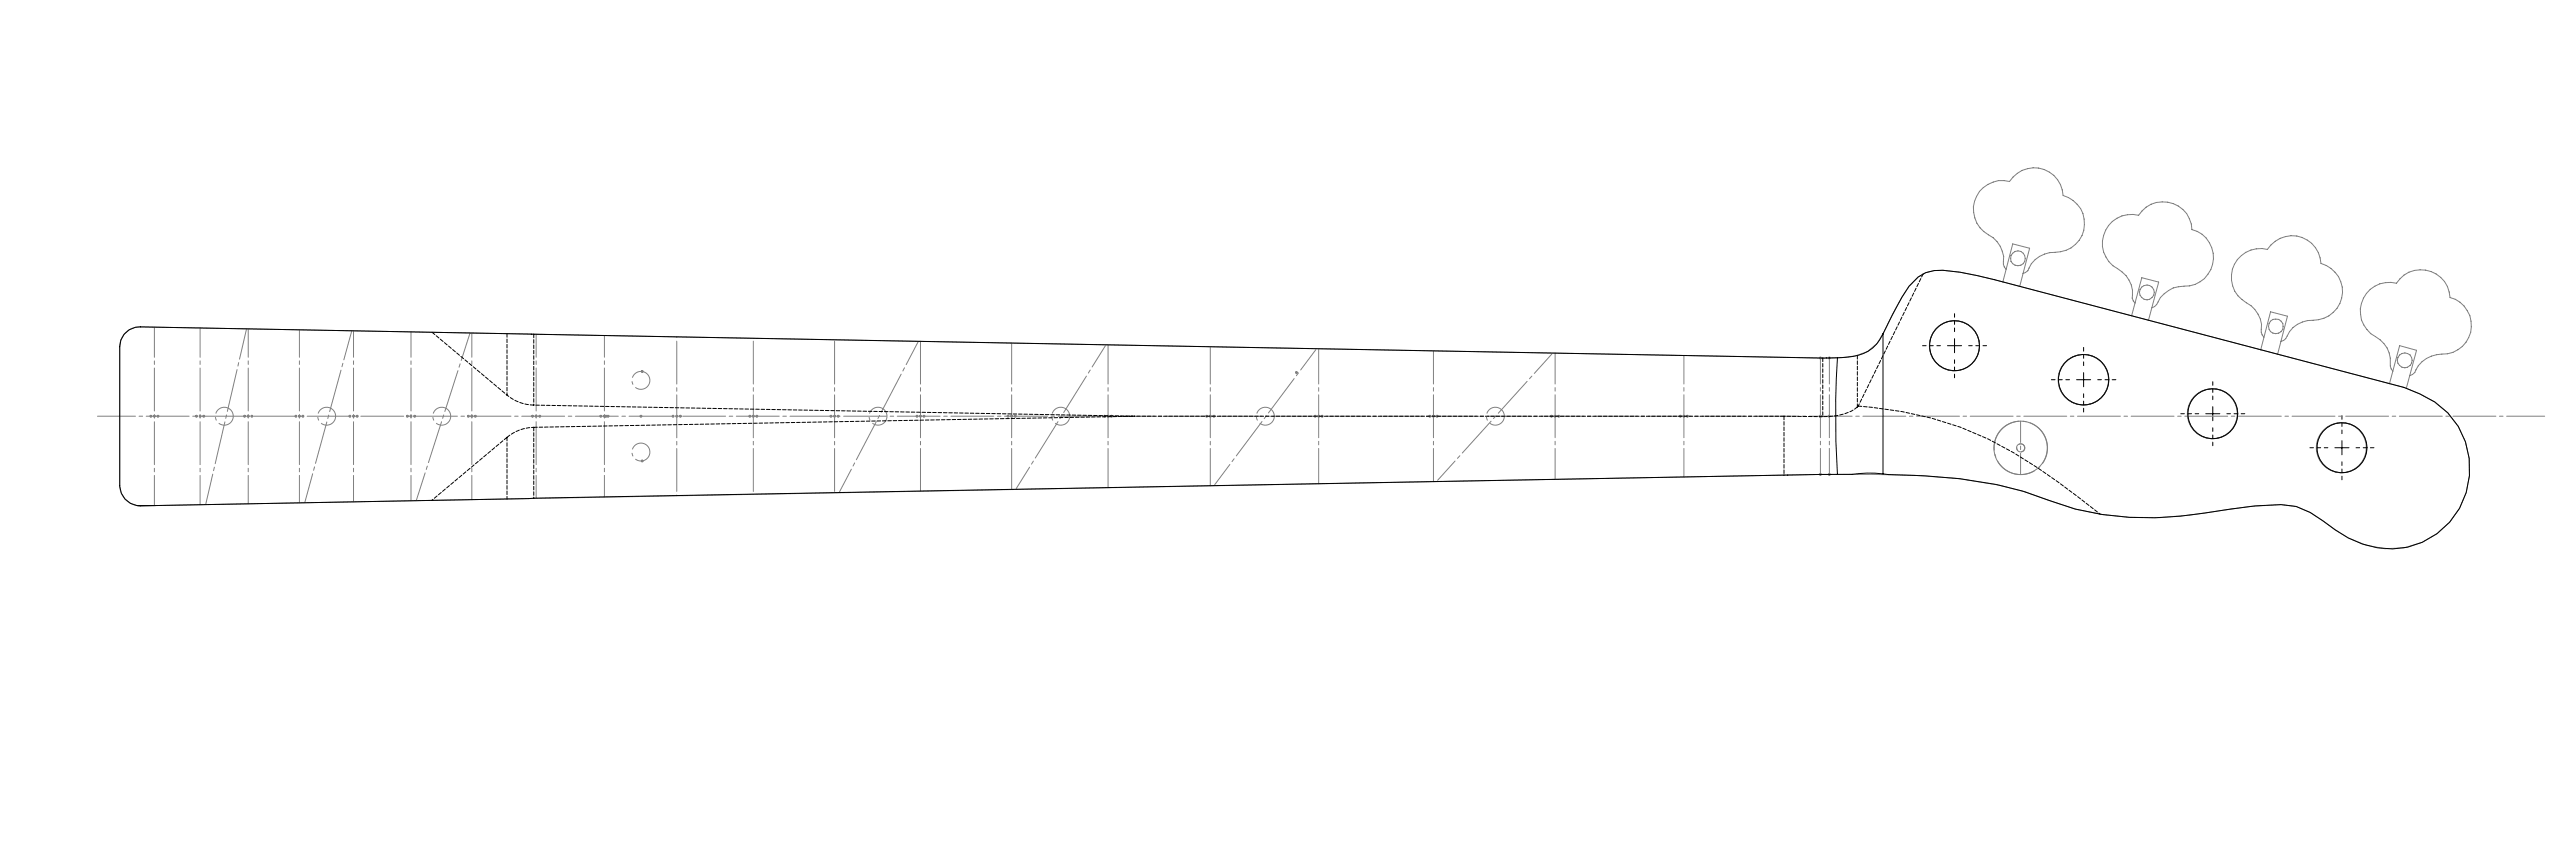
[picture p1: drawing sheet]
<svg xmlns="http://www.w3.org/2000/svg" width="914mm" height="305mm" viewBox="0 0 914 305" stroke-linecap="round" stroke-linejoin="round" font-family="sans-serif">
<g fill="none" stroke="#808080" stroke-width=".36">
<path d="M712.3 95.5a4.6 4.6 0 0 1-.8-4.5 10.4 10.4 0 0 0-5.4-7.7 10.2 10.2 0 0 1-4.6-12.7 10.2 10.2 0 0 1 12.1-6.2 10.3 10.3 0 0 1 11.3-4.6 10.3 10.3 0 0 1 7.7 9.6 10.3 10.3 0 0 1 7.5 11.3 10.3 10.3 0 0 1-10.4 8.8 9.9 9.9 0 0 0-9.6 6.6l-1.7 1M711.2 100.1l3.5-13.6 6 1.6-3.5 13.5M756.9 112.1l3.7-13.6 6 1.6-3.7 13.5M758.2 107.5l-1.1-1.7a9.9 9.9 0 0 0-5.1-10.5 10.3 10.3 0 0 1-4.7-12.7 10.3 10.3 0 0 1 12.1-6.2 10.3 10.3 0 0 1 11.4-4.4 10.3 10.3 0 0 1 7.6 9.5 10.2 10.2 0 0 1 7.5 11.3 10.2 10.2 0 0 1-10.3 8.7 10.6 10.6 0 0 0-9.8 6.6l-.7 .7-.9 .4M803.9 119.6a4.6 4.6 0 0 1-.8-4.5 10.4 10.4 0 0 0-5.4-7.7 10.2 10.2 0 0 1-4.7-12.7 10.2 10.2 0 0 1 12.2-6.2 10.3 10.3 0 0 1 11.3-4.6 10.3 10.3 0 0 1 7.7 9.6 10.3 10.3 0 0 1 7.6 11.3 10.3 10.3 0 0 1-10.4 8.8 9.9 9.9 0 0 0-9.7 6.6l-1.8 1M227.5 131.8h1M227.7 131.4l.7 .8M228 131.3v1M228.4 131.4l-.7 .8M459.9 132.2h1M460 131.8l.7 .7M460.4 131.7v1"/>
<path d="M460.7 131.8l-.7 .7M645.9 127h4.2M646.1 126.7l.7 .7M646.4 127l-596.5-11a7 7 0 0 0-7.4 7v49.3a7.3 7.3 0 0 0 7.4 7.2l596.5-11.2M646.4 126.5v1M646.8 126.7l-.7 .7M649.3 126.7l.7 .7M649.6 127l4.6-.1 4.6-.6 4.4-1.5 3.5-3 2.3-4a114.6 114.6 0 0 1 8.9-16.2 12.8 12.8 0 0 1 12-5.7l6.1 .7 12.1 2.6 145.6 38.3 5.6 2.3a28.5 28.5 0 0 1 16.1 36 28.5 28.5 0 0 1-35.2 17.6l-6.3-2.5-4.6-2.9-8.9-6.2-5-2.1-5.4-.6-10.8 .6-10.7 1.5a120.5 120.5 0 0 1-51.2-.5l-18-6.1-9.3-2.4-14.9-2.4-15.2-1.1-30.3-.4M649.6 126.5v1M650 126.7l-.7 .7M802.8 124.2l3.5-13.6 6 1.6-3.5 13.6M848.5 136.2l3.6-13.6 6 1.7-3.6 13.5"/>
<path d="M849.7 131.8l-.6-.9-.3-1a10 10 0 0 0-5.3-10.5 10.3 10.3 0 0 1-4.6-12.7 10.3 10.3 0 0 1 12.1-6.2 10.3 10.3 0 0 1 11.4-4.4 10.3 10.3 0 0 1 7.6 9.5 10.2 10.2 0 0 1 7.5 11.3 10.2 10.2 0 0 1-10.4 8.7 10.3 10.3 0 0 0-9.6 6.6l-1.8 1.1M53.1 147.7h1M53.2 147.3l.7 .7M53.6 147.2v1M53.9 147.3l-.7 .7M54.3 147.7h1M54.5 147.3l.7 .7M54.8 147.2v1M55.2 147.3l-.7 .7M55.6 147.7h1M55.7 147.3l.7 .7M56.1 147.2v1"/>
<path d="M56.4 147.3l-.7 .7M69.3 147.7h1M69.4 147.3l.7 .7M69.8 147.2v1M70.1 147.3l-.7 .7M70.6 147.7h1M70.7 147.3l.7 .7M71.1 147.2v1M71.4 147.3l-.7 .7M71.8 147.7h1M72 147.3l.7 .7M72.3 147.2v1"/>
<path d="M72.7 147.3l-.7 .7M86.4 147.7h1M86.5 147.3l.7 .7M86.9 147.2v1M87.2 147.3l-.7 .7M87.6 147.7h1M87.8 147.3l.7 .7M88.1 147.2v1M88.5 147.3l-.7 .7M88.9 147.7h1M89.1 147.3l.7 .7M89.4 147.2v1"/>
<path d="M89.8 147.3l-.7 .7M104.6 147.7h1M104.7 147.3l.7 .7M105.1 147.2v1M105.4 147.3l-.7 .7M105.8 147.7h1M106 147.3l.7 .7M106.3 147.2v1M106.7 147.3l-.7 .7M107.1 147.7h1M107.2 147.3l.7 .7M107.6 147.2v1"/>
<path d="M107.9 147.3l-.7 .7M123.7 147.7h1M123.9 147.3l.7 .7M124.2 147.2v1M124.6 147.3l-.7 .7M125 147.7h1M125.2 147.3l.7 .7M125.5 147.2v1M125.9 147.3l-.7 .7M126.3 147.7h1M126.5 147.3l.7 .7M126.8 147.2v1"/>
<path d="M127.2 147.3l-.7 .7M144.2 147.7h1M144.3 147.3l.7 .7M144.7 147.2v1M145 147.3l-.7 .7M145.4 147.7h1.1M145.6 147.3l.7 .7M146 147.2v1M146.3 147.3l-.7 .7M146.7 147.7h1M146.9 147.3l.7 .7M147.2 147.2v1"/>
<path d="M147.6 147.3l-.7 .7M165.8 147.7h1M166 147.3l.7 .7M166.3 147.2v1M166.7 147.3l-.7 .7M167 147.7h1M167.2 147.3l.7 .7M167.5 147.2v1M167.9 147.3l-.7 .7M168.3 147.7h1M168.4 147.3l.7 .7M168.8 147.2v1"/>
<path d="M169.1 147.3l-.7 .7M188.6 147.7h1M188.7 147.3l.7 .7M189.1 147.2v1M189.4 147.3l-.7 .7M189.9 147.7h1M190 147.3l.7 .7M190.4 147.2v1M190.7 147.3l-.7 .7M191.2 147.7h1M191.3 147.3l.7 .7M191.7 147.2v1"/>
<path d="M192 147.3l-.7 .7M212.8 147.7h1M213 147.3l.7 .7M213.3 147.2v1M213.7 147.3l-.7 .7M214.1 147.7h2.3M214.3 147.3l.7 .7M214.6 147.2v1M215 147.3l-.7 .7M215.2 147.2v1M215.9 147.2v1M216.3 147.3l-.8 .7-.7-.7"/>
<path d="M216.3 148l-.8-.7-.7 .7M227.1 147.7h1M227.2 147.3l.8 .7M227.6 147.2v1M228 147.3l-.8 .7M238.5 147.7h1M238.7 147.3l.7 .7M239 147.2v1M239.4 147.3l-.7 .7M239.8 147.7h1M240 147.3l.7 .7M240.3 147.2v1"/>
<path d="M240.7 147.3l-.7 .7M241.1 147.7h1M241.3 147.3l.7 .7M241.6 147.2v1M242 147.3l-.7 .7M265.8 147.7h1M265.9 147.3l.7 .7M266.3 147.2v1M266.6 147.3l-.7 .7M267 147.7h1M267.2 147.3l.7 .7M267.5 147.2v1"/>
<path d="M267.9 147.3l-.7 .7M268.3 147.7h1M268.4 147.3l.7 .7M268.8 147.2v1M269.1 147.3l-.7 .7M294.6 147.7h1M294.7 147.3l.7 .7M295.1 147.2v1M295.4 147.3l-.7 .7M295.9 147.7h1M296 147.3l.7 .7M296.4 147.2v1"/>
<path d="M296.7 147.3l-.7 .7M297.2 147.7h1M297.3 147.3l.7 .7M297.7 147.2v1M298 147.3l-.7 .7M325.1 147.7h1M325.3 147.3l.7 .7M325.6 147.2v1M326 147.3l-.7 .7M326.4 147.7h1M326.5 147.3l.7 .7M326.9 147.2v1"/>
<path d="M327.2 147.3l-.7 .7M327.6 147.7h1M327.8 147.3l.7 .7M328.1 147.2v1M328.5 147.3l-.7 .7M357.4 147.7h1M357.6 147.3l.7 .7M357.9 147.2v1M358.3 147.3l-.7 .7M358.7 147.7h1M358.9 147.3l.7 .7M359.2 147.2v1"/>
<path d="M359.6 147.3l-.7 .7M360 147.7h1M360.2 147.3l.7 .7M360.5 147.2v1M360.9 147.3l-.7 .7M391.7 147.7h1M391.9 147.3l.7 .7M392.2 147.2v1M392.6 147.3l-.7 .7M393 147.7h1M393.1 147.3l.7 .7M393.5 147.2v1"/>
<path d="M393.8 147.3l-.7 .7M394.2 147.7h1M394.4 147.3l.7 .7M394.7 147.2v1M395.1 147.3l-.7 .7M428 147.7h1M428.1 147.3l.7 .7M428.5 147.2v1M428.8 147.3l-.7 .7M429.3 147.7h1M429.4 147.3l.7 .7M429.8 147.2v1"/>
<path d="M430.1 147.3l-.7 .7M430.6 147.7h1M430.7 147.3l.7 .7M431.1 147.2v1M431.4 147.3l-.7 .7M466.5 147.7h1M466.7 147.3l.7 .7M467 147.2v1M467.4 147.3l-.7 .7M467.8 147.7h1M467.9 147.3l.7 .7M468.3 147.2v1"/>
<path d="M468.6 147.3l-.7 .7M469 147.7h1M469.2 147.3l.7 .7M469.5 147.2v1M469.9 147.3l-.7 .7M507.2 147.7h1M507.4 147.3l.7 .7M507.7 147.2v1M508.1 147.3l-.7 .7M508.5 147.7h1M508.7 147.3l.7 .7M509 147.2v1"/>
<path d="M509.4 147.3l-.7 .7M509.8 147.7h1M510 147.3l.7 .7M510.3 147.2v1M510.7 147.3l-.7 .7M550.4 147.7h1M550.6 147.3l.7 .7M550.9 147.2v1M551.3 147.3l-.7 .7M551.7 147.7h1M551.9 147.3l.7 .7M552.2 147.2v1"/>
<path d="M552.6 147.3l-.7 .7M553 147.7h1M553.2 147.3l.7 .7M553.5 147.2v1M553.9 147.3l-.7 .7M596.2 147.7h1M596.4 147.3l.7 .7M596.7 147.2v1M597.1 147.3l-.7 .7M597.5 147.7h1M597.6 147.3l.7 .7M598 147.2v1"/>
<path d="M598.3 147.3l-.7 .7M598.7 147.7h1M598.9 147.3l.7 .7M599.2 147.2v1M599.6 147.3l-.7 .7M645.9 147.7h1M646.1 147.3l.7 .7M646.4 147.2v1M646.8 147.3l-.7 .7M649 147.7h1M649.2 147.3l.7 .7M649.5 147.2v1"/>
<path d="M649.9 147.3l-.7 .7M227.5 163.6h1M227.7 163.2l.7 .7M228 163.1v1M228.4 163.2l-.7 .7M645.9 168.3h4.2M646.1 168l.7 .7M646.4 167.8v1M646.8 168l-.7 .7M649.3 168l.7 .7M649.6 167.8v1M650 168l-.7 .7"/>
<circle cx="716.6" cy="91.7" r="2.63"/>
<circle cx="762.4" cy="103.8" r="2.63"/>
<circle cx="808.2" cy="115.8" r="2.63"/>
<circle cx="694" cy="122.7" r="8.9"/>
<circle cx="694.1" cy="122.7" r="8.9"/>
<circle cx="739.8" cy="134.8" r="8.9"/>
<circle cx="739.9" cy="134.7" r="9"/>
<circle cx="853.9" cy="127.9" r="2.63"/>
<circle cx="717.5" cy="158.9" r="9.5"/>
<circle cx="717.5" cy="158.9" r="1.43"/>
<circle cx="785.6" cy="146.8" r="8.8"/>
<circle cx="785.8" cy="146.8" r="8.9"/>
<circle cx="831.4" cy="158.9" r="8.9"/>
<circle cx="831.6" cy="158.9" r="8.9"/>
</g>
<path d="M726.7 156.2a9.5 9.5 0 0 0-15.8-3.9 9.5 9.5 0 0 0 4 15.7 9.5 9.5 0 0 0 12-11l-.2-.8" fill="none" stroke="#808080" stroke-width=".36" stroke-dasharray="15.2 1.3 1.3 1.3" stroke-dashoffset="6.4" stroke-linecap="butt"/>
<path d="M719 158.5a1.43 1.43 0 0 0-2.4-.6 1.43 1.43 0 0 0 .6 2.4 1.43 1.43 0 0 0 1.8-1.6v-.2" fill="none" stroke="#808080" stroke-width=".36" stroke-dasharray="15.2 1.3 1.3 1.3" stroke-dashoffset="12.7" stroke-linecap="butt"/>
<path d="M230.6 134a3.2 3.2 0 0 0-5.3-1.3 3.2 3.2 0 0 0 1.4 5.3 3.2 3.2 0 0 0 4-3.7l-.1-.3M82.7 146.8a3.2 3.2 0 0 0-5.3-1.3 3.2 3.2 0 0 0 1.4 5.2 3.2 3.2 0 0 0 4-3.7l-.1-.2M119 146.8a3.2 3.2 0 0 0-5.3-1.3 3.2 3.2 0 0 0 1.4 5.2 3.2 3.2 0 0 0 4-3.7l-.1-.2M159.9 146.8a3.2 3.2 0 0 0-5.3-1.3 3.2 3.2 0 0 0 1.4 5.2 3.2 3.2 0 0 0 4-3.7l-.1-.2M230.6 159.5a3.2 3.2 0 0 0-5.3-1.3 3.2 3.2 0 0 0 1.4 5.3 3.2 3.2 0 0 0 4-3.8l-.1-.2M314.8 146.8a3.2 3.2 0 0 0-5.3-1.3 3.2 3.2 0 0 0 1.4 5.2 3.2 3.2 0 0 0 4-3.7l-.1-.2M379.7 146.8a3.2 3.2 0 0 0-5.3-1.3 3.2 3.2 0 0 0 1.4 5.2 3.2 3.2 0 0 0 4-3.7l-.1-.2M452.4 146.8a3.2 3.2 0 0 0-5.3-1.3 3.2 3.2 0 0 0 1.4 5.2 3.2 3.2 0 0 0 3.9-3.7v-.2M534.1 146.8a3.2 3.2 0 0 0-5.3-1.3 3.2 3.2 0 0 0 1.3 5.2 3.2 3.2 0 0 0 4-3.7v-.2" fill="none" stroke="#808080" stroke-width=".36" stroke-dasharray="15.2 1.3 1.3 1.3" stroke-dashoffset="7.2" stroke-linecap="butt"/>
<path d="M694.1 117.7v-6.4M689.1 122.7h-6.4M694.1 127.7v6.3M699.1 122.7h6.3M780.8 146.8h-6.4M785.8 141.8v-6.4M785.8 151.8v6.4M790.8 146.8h6.3M826.6 158.9h-6.3M831.6 153.9v-6.4M836.6 158.9h6.4M831.6 163.9v6.3" fill="none" stroke="#000" stroke-width=".36" stroke-dasharray="15.2 1.3 1.3 1.3" stroke-dashoffset="14"/>
<path d="M734.9 134.7h-6.4M739.9 129.7v-6.4M739.9 139.7v6.5M744.9 134.7h6.5" fill="none" stroke="#000" stroke-width=".36" stroke-dasharray="15.2 1.3 1.3 1.3" stroke-dashoffset="13.9"/>
<g fill="none" stroke="#000" stroke-width=".36">
<path d="M668.7 118.5a13.8 13.8 0 0 1-12.9 8.3l-3.3 .2M668.7 118.5l6.7-13 2.5-3.9a12.8 12.8 0 0 1 12-5.7l6.1 .7 12.1 2.6 145.6 38.3 5.6 2.3a28.5 28.5 0 0 1 15.9 36.6 28.5 28.5 0 0 1-36.3 16.6l-5-2.1-4.6-2.9-8.9-6.2-5-2.1-5.4-.6-9 .4-9 1.1a141 141 0 0 1-45.6 1.9l-9.6-1.9-9.3-3.1a132.1 132.1 0 0 0-44.2-8.7l-14.6-.7M668.7 118.5v49.6M652.5 127l-5.2 .1-597.4-11.1a7 7 0 0 0-7.4 7v49.3a7.3 7.3 0 0 0 6.1 7.1M652.5 127a318.2 318.2 0 0 0 0 41.3M691.6 122.7h5M694.1 120.2v5M737.4 134.7h5M739.9 132.2v5M783.3 146.8h5M785.8 144.3v5M829.1 158.9h5"/>
<path d="M831.6 156.4v5M48.6 179.4h6.6M652.5 168.3l-597.3 11.1M668.7 168.1a63.5 63.5 0 0 0-11.9 .2h-4.3"/>
<circle cx="694.1" cy="122.7" r="8.9"/>
<circle cx="739.9" cy="134.7" r="9"/>
<circle cx="785.8" cy="146.8" r="8.9"/>
<circle cx="831.6" cy="158.9" r="8.9"/>
</g>
<path d="M717.5 149.4v19" fill="none" stroke="#808080" stroke-width=".36" stroke-dasharray="15.2 1.3 1.3 1.3" stroke-dashoffset="7.7"/>
<path d="M87.5 116.7l-14.4 62.2M552.2 125.3v44.8" fill="none" stroke="#808080" stroke-width=".36" stroke-dasharray="15.2 1.3 1.3 1.3" stroke-dashoffset="4.3"/>
<path d="M124.9 117.5l-16.7 60.8" fill="none" stroke="#808080" stroke-width=".36" stroke-dasharray="15.2 1.3 1.3 1.3" stroke-dashoffset="4.7"/>
<path d="M166.9 118.2l-19 59.3M598 126.1v43.2" fill="none" stroke="#808080" stroke-width=".36" stroke-dasharray="15.2 1.3 1.3 1.3" stroke-dashoffset="5.1"/>
<path d="M326 121.3l-27.9 53.3" fill="none" stroke="#808080" stroke-width=".36" stroke-dasharray="15.2 1.3 1.3 1.3" stroke-dashoffset="6.1"/>
<path d="M392.5 122.6l-31.6 50.7M467.2 124.1l-35.9 47.9" fill="none" stroke="#808080" stroke-width=".36" stroke-dasharray="15.2 1.3 1.3 1.3" stroke-dashoffset="6.3"/>
<path d="M551.1 125.6l-40.6 44.8M649.6 127v41.3M646.4 168.3v-41.3" fill="none" stroke="#808080" stroke-width=".36" stroke-dasharray="15.2 1.3 1.3 1.3" stroke-dashoffset="6"/>
<path d="M34.6 147.7h869" fill="none" stroke="#808080" stroke-width=".36" stroke-dasharray="15.2 1.3 1.3 1.3" stroke-dashoffset="1.7"/>
<path d="M509 124.5v46.4" fill="none" stroke="#808080" stroke-width=".36" stroke-dasharray="15.2 1.3 1.3 1.3" stroke-dashoffset="3.5"/>
<path d="M468.3 123.7v48" fill="none" stroke="#808080" stroke-width=".36" stroke-dasharray="15.2 1.3 1.3 1.3" stroke-dashoffset="2.7"/>
<path d="M429.8 123v49.4" fill="none" stroke="#808080" stroke-width=".36" stroke-dasharray="15.2 1.3 1.3 1.3" stroke-dashoffset="2"/>
<path d="M393.5 122.3v50.8" fill="none" stroke="#808080" stroke-width=".36" stroke-dasharray="15.2 1.3 1.3 1.3" stroke-dashoffset="1.3"/>
<path d="M359.2 121.7v52" fill="none" stroke="#808080" stroke-width=".36" stroke-dasharray="15.2 1.3 1.3 1.3" stroke-dashoffset=".7"/>
<path d="M326.9 121.1v53.2" fill="none" stroke="#808080" stroke-width=".36" stroke-dasharray="15.2 1.3 1.3 1.3" stroke-dashoffset=".1"/>
<path d="M296.4 120.5v54.4" fill="none" stroke="#808080" stroke-width=".36" stroke-dasharray="15.2 1.3 1.3 1.3" stroke-dashoffset="-.5"/>
<path d="M267.5 120v55.4" fill="none" stroke="#808080" stroke-width=".36" stroke-dasharray="15.2 1.3 1.3 1.3" stroke-dashoffset="-1"/>
<path d="M240.3 119.5v56.4" fill="none" stroke="#808080" stroke-width=".36" stroke-dasharray="15.2 1.3 1.3 1.3" stroke-dashoffset="-1.5"/>
<path d="M214.6 119v57.4" fill="none" stroke="#808080" stroke-width=".36" stroke-dasharray="15.2 1.3 1.3 1.3" stroke-dashoffset="7.5"/>
<path d="M190.4 118.6v58.3" fill="none" stroke="#808080" stroke-width=".36" stroke-dasharray="15.2 1.3 1.3 1.3" stroke-dashoffset="7.1"/>
<path d="M167.5 118.2v59.1" fill="none" stroke="#808080" stroke-width=".36" stroke-dasharray="15.2 1.3 1.3 1.3" stroke-dashoffset="6.6"/>
<path d="M146 117.8v59.9" fill="none" stroke="#808080" stroke-width=".36" stroke-dasharray="15.2 1.3 1.3 1.3" stroke-dashoffset="6.2"/>
<path d="M125.5 117.4v60.7" fill="none" stroke="#808080" stroke-width=".36" stroke-dasharray="15.2 1.3 1.3 1.3" stroke-dashoffset="5.9"/>
<path d="M106.3 117v61.4" fill="none" stroke="#808080" stroke-width=".36" stroke-dasharray="15.2 1.3 1.3 1.3" stroke-dashoffset="5.5"/>
<path d="M88.1 116.7v62.1" fill="none" stroke="#808080" stroke-width=".36" stroke-dasharray="15.2 1.3 1.3 1.3" stroke-dashoffset="5.2"/>
<path d="M71.1 116.4v62.7" fill="none" stroke="#808080" stroke-width=".36" stroke-dasharray="15.2 1.3 1.3 1.3" stroke-dashoffset="4.8"/>
<path d="M54.8 116.1v63.3" fill="none" stroke="#808080" stroke-width=".36" stroke-dasharray="15.2 1.3 1.3 1.3" stroke-dashoffset="4.5"/>
<g fill="none" stroke="#000" stroke-width=".36" stroke-dasharray="1.3 .6">
<path d="M682.9 97.1l-23 47M153.4 117.9l26.6 22.3M180 118.4v21.8M189.5 118.6v25.1M647.3 127.1v20.7M659.6 126.1v18.3M180 155.2v21.9M180 155.2l-26.7 22.4M180 155.2l2.2-1.5a15.2 15.2 0 0 1 7.3-2.1M189.5 151.6v25.2M189.5 151.6l213.5-3.9M189.5 143.7a15.2 15.2 0 0 1-9.5-3.5"/>
<path d="M403 147.7l-213.5-4M633.5 147.7h-230.5M633.5 147.7v20.9M647.3 147.8l-13.8-.1M659.6 144.4a17.8 17.8 0 0 1-12.3 3.4M659.9 144.1l-.3 .3M659.9 144.1a124.1 124.1 0 0 1 63.7 21.9l7.2 5.1 15 11.4"/>
</g>
</svg>
